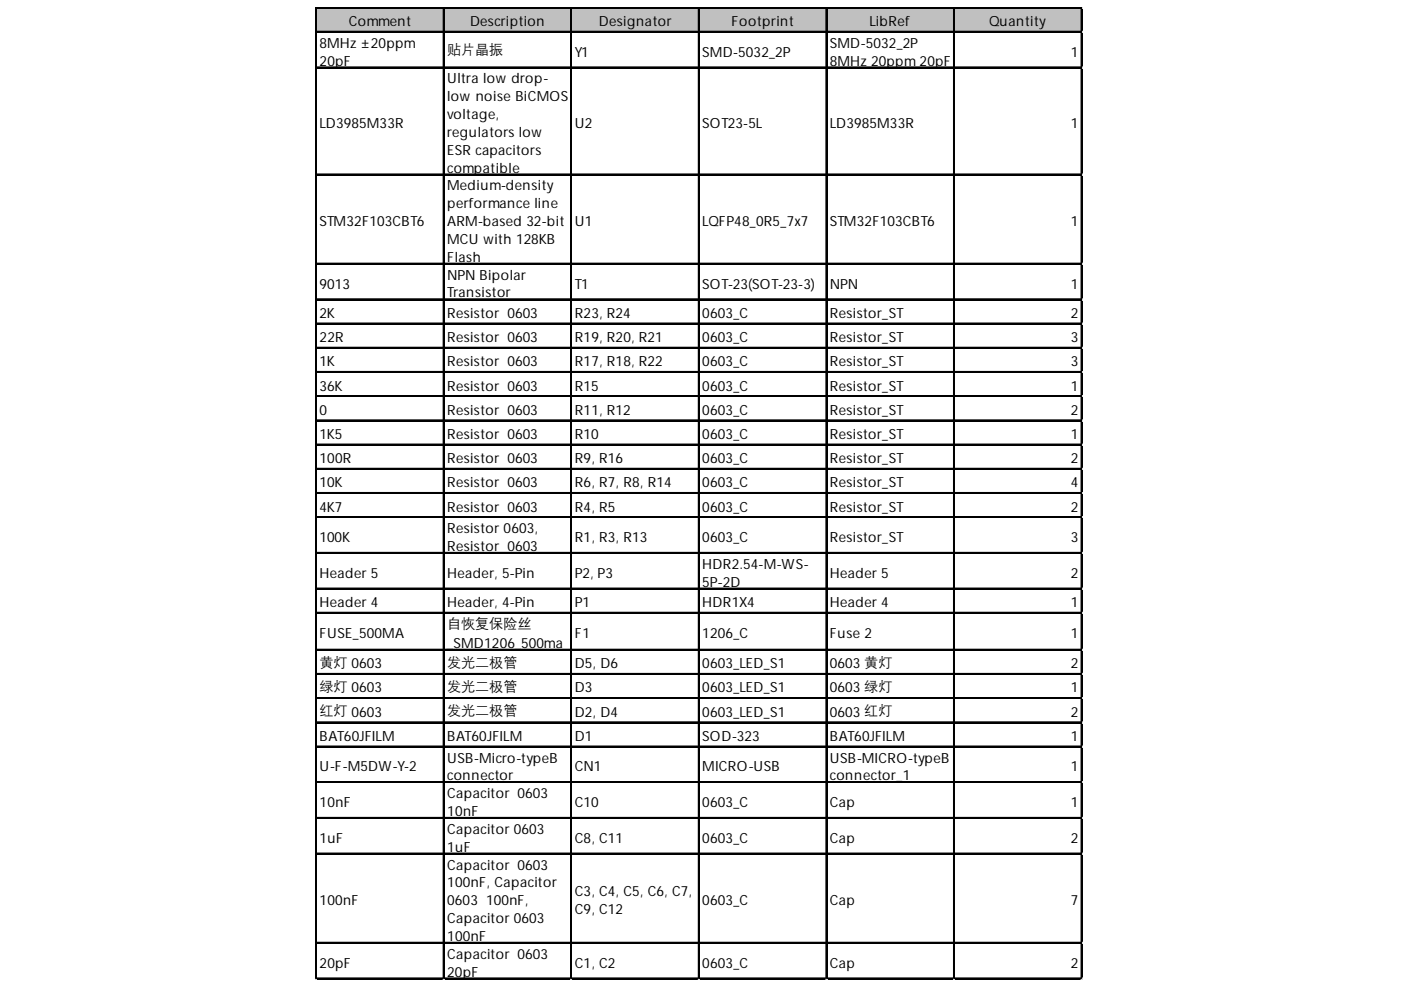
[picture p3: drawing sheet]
<svg xmlns="http://www.w3.org/2000/svg" width="297mm" height="210mm" viewBox="0 0 297 210" stroke-linecap="round" stroke-linejoin="round" font-family="sans-serif">
<defs><g id="words">
<g font-size="3">
<text x="74" y="5.5">Comment</text>
<text x="99.7" y="5.5">Description</text>
<text x="127" y="5.5">Designator</text>
<text x="155.1" y="5.5">Footprint</text>
<text x="184.3" y="5.5">LibRef</text>
<text x="209.8" y="5.5">Quantity</text>
<text x="67.7" y="10.1">8MHz ±20ppm</text>
<text x="94.8" y="11.5">贴片晶振</text>
<text x="175.9" y="10.1">SMD-5032_2P</text>
<text x="67.7" y="13.9">20pF</text>
<text x="94.8" y="17.7">Ultra low drop-</text>
<text x="121.8" y="12">Y1</text>
<text x="148.9" y="12">SMD-5032_2P</text>
<text x="175.9" y="13.9">8MHz 20ppm 20pF</text>
<text x="227.1" y="12">1</text>
<text x="94.8" y="21.5">low noise BiCMOS</text>
<text x="67.7" y="27.1">LD3985M33R</text>
<text x="94.8" y="25.3">voltage,</text>
<text x="94.8" y="29">regulators low</text>
<text x="121.8" y="27.1">U2</text>
<text x="148.9" y="27.1">SOT23-5L</text>
<text x="175.9" y="27.1">LD3985M33R</text>
<text x="227.1" y="27.1">1</text>
<text x="94.8" y="32.8">ESR capacitors</text>
<text x="94.8" y="36.6">compatible</text>
<text x="94.8" y="40.4">Medium-density</text>
<text x="67.7" y="47.9">STM32F103CBT6</text>
<text x="94.8" y="44.2">performance line</text>
<text x="94.8" y="47.9">ARM-based 32-bit</text>
<text x="121.8" y="47.9">U1</text>
<text x="148.9" y="47.9">LQFP48_0R5_7x7</text>
<text x="175.9" y="47.9">STM32F103CBT6</text>
<text x="227.1" y="47.9">1</text>
<text x="94.8" y="51.7">MCU with 128KB</text>
<text x="94.8" y="55.5">Flash</text>
<text x="94.8" y="59.3">NPN Bipolar</text>
<text x="67.7" y="61.2">9013</text>
<text x="94.8" y="63.1">Transistor</text>
<text x="121.8" y="61.2">T1</text>
<text x="148.9" y="61.2">SOT-23(SOT-23-3)</text>
<text x="175.9" y="61.2">NPN</text>
<text x="227.1" y="61.2">1</text>
<text x="67.7" y="67.4">2K</text>
<text x="94.8" y="67.4">Resistor 0603</text>
<text x="121.8" y="67.4">R23, R24</text>
<text x="148.9" y="67.4">0603_C</text>
<text x="175.9" y="67.4">Resistor_ST</text>
<text x="227.1" y="67.4">2</text>
<text x="67.7" y="72.5">22R</text>
<text x="67.7" y="77.7">1K</text>
<text x="94.8" y="72.5">Resistor 0603</text>
<text x="94.8" y="77.7">Resistor 0603</text>
<text x="121.8" y="72.5">R19, R20, R21</text>
<text x="121.8" y="77.7">R17, R18, R22</text>
<text x="148.9" y="72.5">0603_C</text>
<text x="148.9" y="77.7">0603_C</text>
<text x="175.9" y="72.5">Resistor_ST</text>
<text x="175.9" y="77.7">Resistor_ST</text>
<text x="227.1" y="72.5">3</text>
<text x="227.1" y="77.7">3</text>
<text x="67.7" y="82.8">36K</text>
<text x="94.8" y="82.8">Resistor 0603</text>
<text x="121.8" y="82.8">R15</text>
<text x="148.9" y="82.8">0603_C</text>
<text x="175.9" y="82.8">Resistor_ST</text>
<text x="227.1" y="82.8">1</text>
<text x="67.7" y="87.9">0</text>
<text x="94.8" y="87.9">Resistor 0603</text>
<text x="121.8" y="87.9">R11, R12</text>
<text x="148.9" y="87.9">0603_C</text>
<text x="175.9" y="87.9">Resistor_ST</text>
<text x="227.1" y="87.9">2</text>
<text x="67.7" y="93.1">1K5</text>
<text x="94.8" y="93.1">Resistor 0603</text>
<text x="121.8" y="93.1">R10</text>
<text x="148.9" y="93.1">0603_C</text>
<text x="175.9" y="93.1">Resistor_ST</text>
<text x="227.1" y="93.1">1</text>
<text x="67.7" y="98.2">100R</text>
<text x="94.8" y="98.2">Resistor 0603</text>
<text x="121.8" y="98.2">R9, R16</text>
<text x="148.9" y="98.2">0603_C</text>
<text x="175.9" y="98.2">Resistor_ST</text>
<text x="227.1" y="98.2">2</text>
<text x="67.7" y="103.3">10K</text>
<text x="94.8" y="103.3">Resistor 0603</text>
<text x="121.8" y="103.3">R6, R7, R8, R14</text>
<text x="148.9" y="103.3">0603_C</text>
<text x="175.9" y="103.3">Resistor_ST</text>
<text x="227.1" y="103.3">4</text>
<text x="67.7" y="108.5">4K7</text>
<text x="94.8" y="108.5">Resistor 0603</text>
<text x="94.8" y="113.1">Resistor 0603,</text>
<text x="121.8" y="108.5">R4, R5</text>
<text x="148.9" y="108.5">0603_C</text>
<text x="175.9" y="108.5">Resistor_ST</text>
<text x="227.1" y="108.5">2</text>
<text x="67.7" y="114.9">100K</text>
<text x="94.8" y="116.8">Resistor 0603</text>
<text x="121.8" y="114.9">R1, R3, R13</text>
<text x="148.9" y="114.9">0603_C</text>
<text x="175.9" y="114.9">Resistor_ST</text>
<text x="227.1" y="114.9">3</text>
<text x="67.7" y="122.5">Header 5</text>
<text x="94.8" y="122.5">Header, 5-Pin</text>
<text x="121.8" y="122.5">P2, P3</text>
<text x="148.9" y="120.6">HDR2.54-M-WS-</text>
<text x="148.9" y="124.4">5P-2D</text>
<text x="175.9" y="122.5">Header 5</text>
<text x="227.1" y="122.5">2</text>
<text x="67.7" y="128.7">Header 4</text>
<text x="94.8" y="128.7">Header, 4-Pin</text>
<text x="121.8" y="128.7">P1</text>
<text x="148.9" y="128.7">HDR1X4</text>
<text x="175.9" y="128.7">Header 4</text>
<text x="227.1" y="128.7">1</text>
<text x="67.7" y="135.2">FUSE_500MA</text>
<text x="94.8" y="133.1">自恢复保险丝</text>
<text x="94.8" y="137.4">_SMD1206_500ma</text>
<text x="121.8" y="135.2">F1</text>
<text x="148.9" y="135.2">1206_C</text>
<text x="175.9" y="135.2">Fuse 2</text>
<text x="227.1" y="135.2">1</text>
<text x="67.7" y="141.4">黄灯 0603</text>
<text x="94.8" y="141.4">发光二极管</text>
<text x="121.8" y="141.7">D5, D6</text>
<text x="148.9" y="141.7">0603_LED_S1</text>
<text x="175.9" y="141.7">0603 黄灯</text>
<text x="227.1" y="141.7">2</text>
<text x="67.7" y="146.6">绿灯 0603</text>
<text x="94.8" y="146.6">发光二极管</text>
<text x="121.8" y="146.8">D3</text>
<text x="148.9" y="146.8">0603_LED_S1</text>
<text x="175.9" y="146.8">0603 绿灯</text>
<text x="227.1" y="146.8">1</text>
<text x="67.7" y="151.7">红灯 0603</text>
<text x="94.8" y="151.7">发光二极管</text>
<text x="121.8" y="152">D2, D4</text>
<text x="148.9" y="152">0603_LED_S1</text>
<text x="175.9" y="152">0603 红灯</text>
<text x="227.1" y="152">2</text>
<text x="67.7" y="157.1">BAT60JFILM</text>
<text x="94.8" y="157.1">BAT60JFILM</text>
<text x="94.8" y="161.7">USB-Micro-typeB</text>
<text x="121.8" y="157.1">D1</text>
<text x="148.9" y="157.1">SOD-323</text>
<text x="175.9" y="157.1">BAT60JFILM</text>
<text x="175.9" y="161.7">USB-MICRO-typeB</text>
<text x="227.1" y="157.1">1</text>
<text x="67.7" y="163.6">U-F-M5DW-Y-2</text>
<text x="94.8" y="165.5">connector</text>
<text x="121.8" y="163.6">CN1</text>
<text x="148.9" y="163.6">MICRO-USB</text>
<text x="175.9" y="165.5">connector_1</text>
<text x="227.1" y="163.6">1</text>
<text x="67.7" y="171.1">10nF</text>
<text x="94.8" y="169.2">Capacitor 0603</text>
<text x="94.8" y="173">10nF</text>
<text x="121.8" y="171.1">C10</text>
<text x="148.9" y="171.1">0603_C</text>
<text x="175.9" y="171.1">Cap</text>
<text x="227.1" y="171.1">1</text>
<text x="67.7" y="178.7">1uF</text>
<text x="94.8" y="176.8">Capacitor 0603</text>
<text x="121.8" y="178.7">C8, C11</text>
<text x="148.9" y="178.7">0603_C</text>
<text x="175.9" y="178.7">Cap</text>
<text x="227.1" y="178.7">2</text>
<text x="94.8" y="180.6">1uF</text>
<text x="94.8" y="184.4">Capacitor 0603</text>
<text x="67.7" y="191.9">100nF</text>
<text x="94.8" y="188.2">100nF, Capacitor</text>
<text x="94.8" y="191.9">0603 100nF,</text>
<text x="121.8" y="190">C3, C4, C5, C6, C7,</text>
<text x="148.9" y="191.9">0603_C</text>
<text x="175.9" y="191.9">Cap</text>
<text x="227.1" y="191.9">7</text>
<text x="94.8" y="195.7">Capacitor 0603</text>
<text x="121.8" y="193.8">C9, C12</text>
<text x="94.8" y="199.5">100nF</text>
<text x="94.8" y="203.3">Capacitor 0603</text>
<text x="67.7" y="205.2">20pF</text>
<text x="94.8" y="207.1">20pF</text>
<text x="121.8" y="205.2">C1, C2</text>
<text x="148.9" y="205.2">0603_C</text>
<text x="175.9" y="205.2">Cap</text>
<text x="227.1" y="205.2">2</text>
</g>
</g></defs>
<path d="M67.2 1.7h162.3v5.2h-162.3z" fill="#c0c0c0"/>
<g fill="none" stroke="#000" stroke-width=".27">
<path d="M66.9 1.5v206.1M67.1 1.5v206.1M67.2 1.5h162.3M67.2 1.7h162.3M67.2 6.6h162.3M67.2 6.8h162.3M67.2 14.2h162.3M67.2 14.3h162.3M94 1.8v205.8M94.1 1.8v205.8M121 1.8v205.8M121.2 1.8v205.8"/>
<path d="M148.1 1.8v205.8M148.2 1.8v205.8M175.1 1.8v205.8M175.3 1.8v205.8M202.2 1.8v205.8M202.3 1.8v205.8M229.2 1.8v205.8M229.4 1.8v205.8M67.2 36.9h162.3M67.2 37h162.3M67.2 55.8h162.3M67.2 56h162.3"/>
<path d="M67.2 63.4h162.3M67.2 63.5h162.3M67.2 68.5h162.3M67.2 68.6h162.3M67.2 73.6h162.3M67.2 73.8h162.3M67.2 78.8h162.3M67.2 78.9h162.3M67.2 83.9h162.3M67.2 84h162.3M67.2 89h162.3M67.2 89.2h162.3"/>
<path d="M67.2 94.2h162.3M67.2 94.3h162.3M67.2 99.3h162.3M67.2 99.4h162.3M67.2 104.4h162.3M67.2 104.6h162.3M67.2 109.6h162.3M67.2 109.7h162.3M67.2 117.1h162.3M67.2 117.3h162.3M67.2 124.7h162.3M67.2 124.8h162.3"/>
<path d="M67.2 129.8h162.3M67.2 130h162.3M67.2 137.7h162.3M67.2 137.8h162.3M67.2 142.8h162.3M67.2 142.9h162.3M67.2 147.9h162.3M67.2 148.1h162.3M67.2 153.1h162.3M67.2 153.2h162.3M67.2 158.2h162.3M67.2 158.3h162.3"/>
<path d="M67.2 165.8h162.3M67.2 165.9h162.3M67.2 173.3h162.3M67.2 173.5h162.3M67.2 180.9h162.3M67.2 181h162.3M67.2 199.8h162.3M67.2 199.9h162.3M67.2 207.4h162.3M67.2 207.5h162.3"/>
</g>
<path d="M66.9 207.6v.1" fill="none" stroke="#d4d4d4" stroke-width=".27"/>
<path d="M66.9 207.6l.3 .1z" fill="#d4d4d4"/>
<path d="M94 207.6v.1" fill="none" stroke="#d4d4d4" stroke-width=".27"/>
<path d="M94 207.6l.3 .1z" fill="#d4d4d4"/>
<path d="M121 207.6v.1" fill="none" stroke="#d4d4d4" stroke-width=".27"/>
<path d="M121 207.6l.3 .1z" fill="#d4d4d4"/>
<path d="M148.1 207.6v.1" fill="none" stroke="#d4d4d4" stroke-width=".27"/>
<path d="M148.1 207.6l.3 .1z" fill="#d4d4d4"/>
<path d="M175.1 207.6v.1" fill="none" stroke="#d4d4d4" stroke-width=".27"/>
<path d="M175.1 207.6l.3 .1z" fill="#d4d4d4"/>
<path d="M202.2 207.6v.1" fill="none" stroke="#d4d4d4" stroke-width=".27"/>
<path d="M202.2 207.6l.3 .1z" fill="#d4d4d4"/>
<path d="M229.2 207.6v.1" fill="none" stroke="#d4d4d4" stroke-width=".27"/>
<path d="M229.2 207.6l.3 .1z" fill="#d4d4d4"/>
<path d="M229.5 1.5h.1" fill="none" stroke="#d4d4d4" stroke-width=".27"/>
<path d="M229.5 1.5v.3z" fill="#d4d4d4"/>
<path d="M229.5 6.6h.1" fill="none" stroke="#d4d4d4" stroke-width=".27"/>
<path d="M229.5 6.6v.3z" fill="#d4d4d4"/>
<path d="M229.5 14.2h.1" fill="none" stroke="#d4d4d4" stroke-width=".27"/>
<path d="M229.5 14.2v.3z" fill="#d4d4d4"/>
<path d="M229.5 36.9h.1" fill="none" stroke="#d4d4d4" stroke-width=".27"/>
<path d="M229.5 36.9v.3z" fill="#d4d4d4"/>
<path d="M229.5 55.8h.1" fill="none" stroke="#d4d4d4" stroke-width=".27"/>
<path d="M229.5 55.8v.3z" fill="#d4d4d4"/>
<path d="M229.5 63.4h.1" fill="none" stroke="#d4d4d4" stroke-width=".27"/>
<path d="M229.5 63.4v.3z" fill="#d4d4d4"/>
<path d="M229.5 68.5h.1" fill="none" stroke="#d4d4d4" stroke-width=".27"/>
<path d="M229.5 68.5v.3z" fill="#d4d4d4"/>
<path d="M229.5 73.6h.1" fill="none" stroke="#d4d4d4" stroke-width=".27"/>
<path d="M229.5 73.6v.3z" fill="#d4d4d4"/>
<path d="M229.5 78.8h.1" fill="none" stroke="#d4d4d4" stroke-width=".27"/>
<path d="M229.5 78.8v.2z" fill="#d4d4d4"/>
<path d="M229.5 83.9h.1" fill="none" stroke="#d4d4d4" stroke-width=".27"/>
<path d="M229.5 83.9v.3z" fill="#d4d4d4"/>
<path d="M229.5 89h.1" fill="none" stroke="#d4d4d4" stroke-width=".27"/>
<path d="M229.5 89v.3z" fill="#d4d4d4"/>
<path d="M229.5 94.2h.1" fill="none" stroke="#d4d4d4" stroke-width=".27"/>
<path d="M229.5 94.2v.2z" fill="#d4d4d4"/>
<path d="M229.5 99.3h.1" fill="none" stroke="#d4d4d4" stroke-width=".27"/>
<path d="M229.5 99.3v.3z" fill="#d4d4d4"/>
<path d="M229.5 104.4h.1" fill="none" stroke="#d4d4d4" stroke-width=".27"/>
<path d="M229.5 104.4v.3z" fill="#d4d4d4"/>
<path d="M229.5 109.6h.1" fill="none" stroke="#d4d4d4" stroke-width=".27"/>
<path d="M229.5 109.6v.2z" fill="#d4d4d4"/>
<path d="M229.5 117.1h.1" fill="none" stroke="#d4d4d4" stroke-width=".27"/>
<path d="M229.5 117.1v.3z" fill="#d4d4d4"/>
<path d="M229.5 124.7h.1" fill="none" stroke="#d4d4d4" stroke-width=".27"/>
<path d="M229.5 124.7v.3z" fill="#d4d4d4"/>
<path d="M229.5 129.8h.1" fill="none" stroke="#d4d4d4" stroke-width=".27"/>
<path d="M229.5 129.8v.3z" fill="#d4d4d4"/>
<path d="M229.5 137.7h.1" fill="none" stroke="#d4d4d4" stroke-width=".27"/>
<path d="M229.5 137.7v.2z" fill="#d4d4d4"/>
<path d="M229.5 142.8h.1" fill="none" stroke="#d4d4d4" stroke-width=".27"/>
<path d="M229.5 142.8v.3z" fill="#d4d4d4"/>
<path d="M229.5 147.9h.1" fill="none" stroke="#d4d4d4" stroke-width=".27"/>
<path d="M229.5 147.9v.3z" fill="#d4d4d4"/>
<path d="M229.5 153.1h.1" fill="none" stroke="#d4d4d4" stroke-width=".27"/>
<path d="M229.5 153.1v.2z" fill="#d4d4d4"/>
<path d="M229.5 158.2h.1" fill="none" stroke="#d4d4d4" stroke-width=".27"/>
<path d="M229.5 158.2v.3z" fill="#d4d4d4"/>
<path d="M229.5 165.8h.1" fill="none" stroke="#d4d4d4" stroke-width=".27"/>
<path d="M229.5 165.8v.2z" fill="#d4d4d4"/>
<path d="M229.5 173.3h.1" fill="none" stroke="#d4d4d4" stroke-width=".27"/>
<path d="M229.5 173.3v.3z" fill="#d4d4d4"/>
<path d="M229.5 180.9h.1" fill="none" stroke="#d4d4d4" stroke-width=".27"/>
<path d="M229.5 180.9v.3z" fill="#d4d4d4"/>
<path d="M229.5 199.8h.1" fill="none" stroke="#d4d4d4" stroke-width=".27"/>
<path d="M229.5 199.8v.3z" fill="#d4d4d4"/>
<path d="M229.5 207.4h.1" fill="none" stroke="#d4d4d4" stroke-width=".27"/>
<path d="M229.5 207.4v.2z" fill="#d4d4d4"/>
<use href="#words"/>
</svg>
